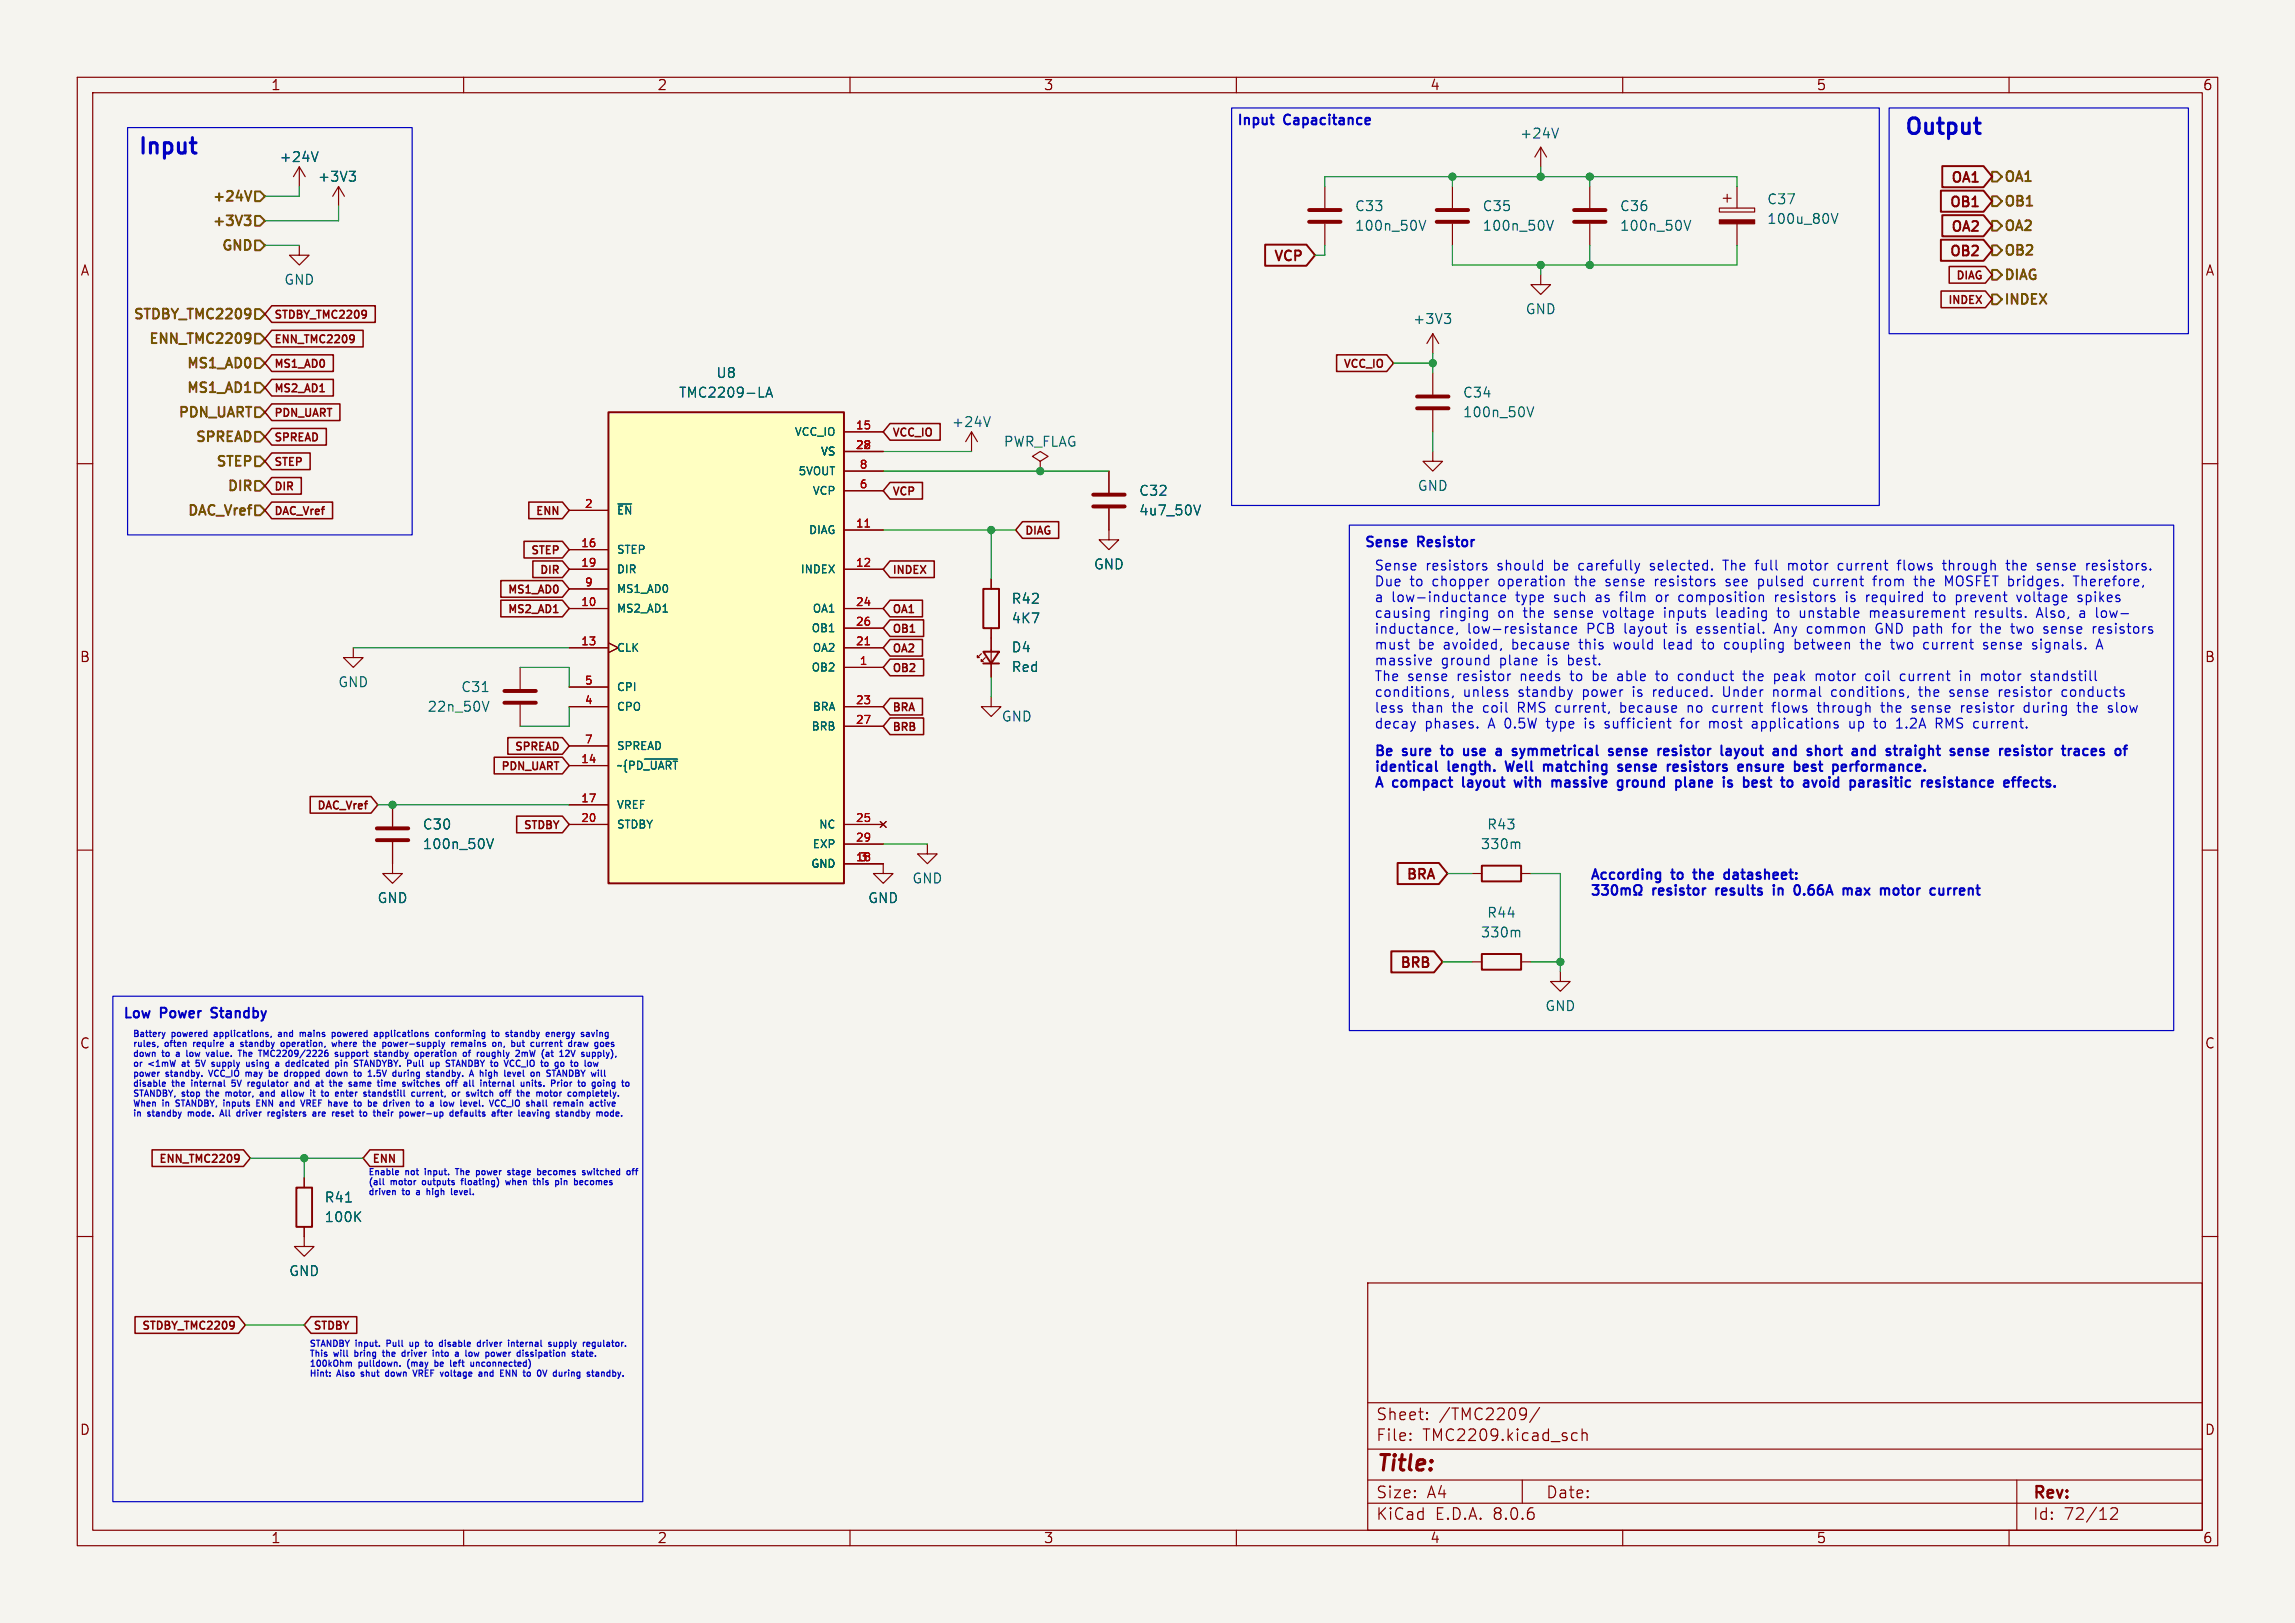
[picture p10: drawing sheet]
<svg xmlns="http://www.w3.org/2000/svg" width="297mm" height="210mm" viewBox="0 0 297 210" stroke-linecap="round" stroke-linejoin="round" font-family="sans-serif">
<defs><g id="words">
<g font-size="2.8" fill="#0000c2">
<text x="246.4" y="17.5">Output</text>
<text x="17.8" y="20.1">Input</text>
</g>
<text font-size="2.8" fill="#840000" x="178" y="190.9">Title:</text>
<g font-size="2.1" fill="#840000">
<text x="178" y="184">Sheet:</text>
<text x="186.2" y="184">/TMC2209/</text>
<text x="178" y="186.7">File:</text>
<text x="184.1" y="186.7">TMC2209.kicad_sch</text>
<text x="178" y="196.9">KiCad</text>
<text x="178" y="194.1">Size:</text>
<text x="184.7" y="194.1">A4</text>
<text x="185.7" y="196.9">E.D.A.</text>
<text x="193.3" y="196.9">8.0.6</text>
<text x="200" y="194.1">Date:</text>
<text x="263" y="194.3">Rev:</text>
<text x="263" y="196.9">Id:</text>
<text x="267.1" y="196.9">72/12</text>
</g>
<g font-size="1.8" fill="#840000">
<text x="35" y="11.9">1</text>
<text x="85" y="11.9">2</text>
<text x="135" y="11.9">3</text>
<text x="185" y="11.9">4</text>
<text x="235" y="11.9">5</text>
<text x="285" y="11.9">6</text>
<text x="252.2" y="24">OA1</text>
<text x="252.1" y="27.1">OB1</text>
<text x="10.3" y="35.9">A</text>
<text x="164.6" y="34.1">VCP</text>
<text x="252.1" y="33.5">OB2</text>
<text x="252.2" y="30.3">OA2</text>
<text x="285.3" y="35.9">A</text>
<text x="10.3" y="85.9">B</text>
<text x="285.3" y="85.9">B</text>
<text x="181.8" y="114.1">BRA</text>
<text x="180.9" y="125.6">BRB</text>
<text x="10.3" y="135.9">C</text>
<text x="285.3" y="135.9">C</text>
<text x="10.3" y="185.9">D</text>
<text x="285.3" y="185.9">D</text>
<text x="35" y="199.9">1</text>
<text x="85" y="199.9">2</text>
<text x="135" y="199.9">3</text>
<text x="185" y="199.9">4</text>
<text x="235" y="199.9">5</text>
<text x="285" y="199.9">6</text>
</g>
<g font-size="1.8" fill="#0000c2">
<text x="160" y="16.3">Input</text>
<text x="166.3" y="16.3">Capacitance</text>
<text x="176.5" y="70.9">Sense</text>
<text x="183.6" y="70.9">Resistor</text>
<text x="177.8" y="73.9">Sense</text>
<text x="177.8" y="76">Due</text>
<text x="182.5" y="76">to</text>
<text x="184.5" y="73.9">resistors</text>
<text x="185.5" y="76">chopper</text>
<text x="193.9" y="73.9">should</text>
<text x="194.3" y="76">operation</text>
<text x="201.4" y="73.9">be</text>
<text x="204.4" y="76">the</text>
<text x="204.8" y="73.9">carefully</text>
<text x="208.5" y="76">sense</text>
<text x="214.3" y="73.9">selected.</text>
<text x="215.1" y="76">resistors</text>
<text x="224" y="73.9">The</text>
<text x="224.5" y="76">see</text>
<text x="228.3" y="73.9">full</text>
<text x="228.8" y="76">pulsed</text>
<text x="232.7" y="73.9">motor</text>
<text x="236.2" y="76">current</text>
<text x="239.4" y="73.9">current</text>
<text x="244.2" y="76">from</text>
<text x="247.3" y="73.9">flows</text>
<text x="249.7" y="76">the</text>
<text x="253.4" y="73.9">through</text>
<text x="253.8" y="76">MOSFET bridges.</text>
<text x="261.8" y="73.9">the</text>
<text x="266" y="73.9">sense</text>
<text x="270.9" y="76">Therefore,</text>
<text x="272.5" y="73.9">resistors.</text>
<text x="177.8" y="78">a</text>
<text x="177.8" y="80.1">causing</text>
<text x="177.8" y="82.1">inductance,</text>
<text x="180.1" y="78">low-inductance</text>
<text x="186.3" y="80.1">ringing</text>
<text x="189.9" y="82.1">low-resistance</text>
<text x="194.1" y="80.1">on</text>
<text x="196.3" y="78">type</text>
<text x="197.5" y="80.1">the</text>
<text x="201.5" y="78">such</text>
<text x="201.7" y="80.1">sense</text>
<text x="205.5" y="82.1">PCB</text>
<text x="207" y="78">as</text>
<text x="208.2" y="80.1">voltage</text>
<text x="210.4" y="78">film</text>
<text x="210.5" y="82.1">layout</text>
<text x="215.2" y="78">or</text>
<text x="216.3" y="80.1">inputs</text>
<text x="217.5" y="82.1">is</text>
<text x="218.3" y="78">composition</text>
<text x="220.3" y="82.1">essential.</text>
<text x="223.2" y="80.1">leading</text>
<text x="230.6" y="82.1">Any</text>
<text x="231" y="78">resistors</text>
<text x="231.4" y="80.1">to</text>
<text x="234.4" y="80.1">unstable</text>
<text x="235" y="82.1">common</text>
<text x="240.4" y="78">is</text>
<text x="243.2" y="78">required</text>
<text x="243.7" y="80.1">measurement</text>
<text x="244.1" y="82.1">GND path</text>
<text x="252.2" y="78">to</text>
<text x="254.5" y="82.1">for</text>
<text x="255.2" y="78">prevent</text>
<text x="257.5" y="80.1">results.</text>
<text x="258.3" y="82.1">the</text>
<text x="262.4" y="82.1">two</text>
<text x="263.4" y="78">voltage</text>
<text x="265.8" y="80.1">Also,</text>
<text x="266.8" y="82.1">sense</text>
<text x="271.4" y="78">spikes</text>
<text x="271.5" y="80.1">a</text>
<text x="273.4" y="82.1">resistors</text>
<text x="273.8" y="80.1">low-</text>
<text x="177.8" y="84.1">must</text>
<text x="177.8" y="86.2">massive</text>
<text x="177.8" y="88.2">The</text>
<text x="182.2" y="88.2">sense</text>
<text x="183.6" y="84.1">be</text>
<text x="186.5" y="86.2">ground</text>
<text x="187" y="84.1">avoided,</text>
<text x="188.7" y="88.2">resistor</text>
<text x="194.2" y="86.2">plane</text>
<text x="196" y="84.1">because</text>
<text x="197.1" y="88.2">needs</text>
<text x="200.6" y="86.2">is</text>
<text x="203.4" y="86.2">best.</text>
<text x="203.8" y="88.2">to</text>
<text x="204.9" y="84.1">this</text>
<text x="206.8" y="88.2">be</text>
<text x="209.6" y="84.1">would</text>
<text x="210.2" y="88.2">able</text>
<text x="215.4" y="88.2">to</text>
<text x="216.2" y="84.1">lead</text>
<text x="218.5" y="88.2">conduct</text>
<text x="221.4" y="84.1">to</text>
<text x="224.5" y="84.1">coupling</text>
<text x="227.2" y="88.2">the</text>
<text x="231.3" y="88.2">peak</text>
<text x="233.8" y="84.1">between</text>
<text x="236.9" y="88.2">motor</text>
<text x="242.5" y="84.1">the</text>
<text x="243.6" y="88.2">coil</text>
<text x="246.7" y="84.1">two</text>
<text x="248.2" y="88.2">current</text>
<text x="251.1" y="84.1">current</text>
<text x="256.2" y="88.2">in</text>
<text x="259" y="84.1">sense</text>
<text x="259.1" y="88.2">motor</text>
<text x="265.6" y="84.1">signals.</text>
<text x="265.8" y="88.2">standstill</text>
<text x="177.8" y="90.3">conditions,</text>
<text x="177.8" y="92.3">less</text>
<text x="177.8" y="94.4">decay</text>
<text x="182.8" y="92.3">than</text>
<text x="184.4" y="94.4">phases.</text>
<text x="188.1" y="92.3">the</text>
<text x="189.4" y="90.3">unless</text>
<text x="192.3" y="92.3">coil</text>
<text x="192.8" y="94.4">A 0.5W</text>
<text x="196.7" y="90.3">standby</text>
<text x="196.9" y="92.3">RMS current,</text>
<text x="200.7" y="94.4">type</text>
<text x="205.1" y="90.3">power</text>
<text x="205.8" y="94.4">is</text>
<text x="208.6" y="94.4">sufficient</text>
<text x="210.6" y="92.3">because</text>
<text x="211.8" y="90.3">is</text>
<text x="214.6" y="90.3">reduced.</text>
<text x="218.7" y="94.4">for</text>
<text x="219.5" y="92.3">no</text>
<text x="222.5" y="94.4">most</text>
<text x="223" y="92.3">current</text>
<text x="223.9" y="90.3">Under</text>
<text x="228.3" y="94.4">applications</text>
<text x="230.6" y="90.3">normal</text>
<text x="230.9" y="92.3">flows</text>
<text x="237" y="92.3">through</text>
<text x="238.3" y="90.3">conditions,</text>
<text x="241" y="94.4">up</text>
<text x="244.5" y="94.4">to</text>
<text x="245.4" y="92.3">the</text>
<text x="247.5" y="94.4">1.2A</text>
<text x="249.5" y="92.3">sense</text>
<text x="249.9" y="90.3">the</text>
<text x="252.8" y="94.4">RMS current.</text>
<text x="254" y="90.3">sense</text>
<text x="256.1" y="92.3">resistor</text>
<text x="260.6" y="90.3">resistor</text>
<text x="264.5" y="92.3">during</text>
<text x="269" y="90.3">conducts</text>
<text x="271.6" y="92.3">the</text>
<text x="275.8" y="92.3">slow</text>
<text x="177.8" y="97.9">Be</text>
<text x="177.8" y="99.9">identical</text>
<text x="177.8" y="102">A</text>
<text x="180.4" y="102">compact</text>
<text x="181.6" y="97.9">sure</text>
<text x="187.2" y="97.9">to</text>
<text x="187.5" y="99.9">length.</text>
<text x="189.9" y="102">layout</text>
<text x="190.5" y="97.9">use</text>
<text x="195.3" y="97.9">a</text>
<text x="195.5" y="99.9">Well</text>
<text x="197.2" y="102">with</text>
<text x="197.9" y="97.9">symmetrical</text>
<text x="200.9" y="99.9">matching</text>
<text x="202.4" y="102">massive</text>
<text x="210.8" y="97.9">sense</text>
<text x="211" y="99.9">sense</text>
<text x="211.5" y="102">ground</text>
<text x="217.7" y="97.9">resistor</text>
<text x="217.9" y="99.9">resistors</text>
<text x="219.5" y="102">plane</text>
<text x="226.2" y="102">is</text>
<text x="226.4" y="97.9">layout</text>
<text x="227.6" y="99.9">ensure</text>
<text x="229.3" y="102">best</text>
<text x="233.7" y="97.9">and</text>
<text x="234.7" y="102">to</text>
<text x="235.4" y="99.9">best</text>
<text x="238.1" y="102">avoid</text>
<text x="238.6" y="97.9">short</text>
<text x="240.8" y="99.9">performance.</text>
<text x="244.6" y="102">parasitic</text>
<text x="244.9" y="97.9">and</text>
<text x="249.8" y="97.9">straight</text>
<text x="254.4" y="102">resistance</text>
<text x="258.6" y="97.9">sense</text>
<text x="265.5" y="97.9">resistor</text>
<text x="265.6" y="102">effects.</text>
<text x="274.1" y="97.9">traces</text>
<text x="205.7" y="113.9">According</text>
<text x="216.5" y="113.9">to</text>
<text x="219.8" y="113.9">the</text>
<text x="224.3" y="113.9">datasheet:</text>
<text x="214" y="116">resistor</text>
<text x="222.7" y="116">results</text>
<text x="230.6" y="116">in</text>
<text x="233.8" y="116">0.66A</text>
<text x="240.6" y="116">max</text>
<text x="246" y="116">motor</text>
<text x="253" y="116">current</text>
<text x="15.9" y="131.8">Low</text>
<text x="20.9" y="131.8">Power</text>
<text x="28" y="131.8">Standby</text>
</g>
<g font-size="1.8" fill="#006464">
<text x="36.1" y="21.2">+24V</text>
<text x="41" y="23.7">+3V3</text>
<text x="196.6" y="18.1">+24V</text>
<text x="175.3" y="27.5">C33</text>
<text x="191.8" y="27.5">C35</text>
<text x="209.6" y="27.5">C36</text>
<text x="228.6" y="29.2">100u_80V</text>
<text x="228.6" y="26.6">C37</text>
<text x="175.3" y="30.1">100n_50V</text>
<text x="191.8" y="30.1">100n_50V</text>
<text x="209.6" y="30.1">100n_50V</text>
<text x="36.7" y="37.1">GND</text>
<text x="197.4" y="40.9">GND</text>
<text x="182.8" y="42.1">+3V3</text>
<text x="87.8" y="51.7">TMC2209-LA</text>
<text x="92.6" y="49.1">U8</text>
<text x="189.2" y="51.7">C34</text>
<text x="123.1" y="55.5">+24V</text>
<text x="129.8" y="58">PWR_FLAG</text>
<text x="189.2" y="54.2">100n_50V</text>
<text x="147.3" y="64.4">C32</text>
<text x="183.4" y="63.7">GND</text>
<text x="147.3" y="66.9">4u7_50V</text>
<text x="141.5" y="73.9">GND</text>
<text x="130.8" y="78.3">R42</text>
<text x="130.8" y="80.9">4K7</text>
<text x="43.7" y="89.1">GND</text>
<text x="59.6" y="89.8">C31</text>
<text x="130.8" y="84.6">D4</text>
<text x="130.8" y="87.2">Red</text>
<text x="55.2" y="92.3">22n_50V</text>
<text x="129.5" y="93.6">GND</text>
<text x="54.6" y="107.5">C30</text>
<text x="192.4" y="107.5">R43</text>
<text x="54.6" y="110.1">100n_50V</text>
<text x="191.5" y="110.1">330m</text>
<text x="48.8" y="117.1">GND</text>
<text x="112.3" y="117.1">GND</text>
<text x="118" y="114.5">GND</text>
<text x="192.4" y="119">R44</text>
<text x="191.5" y="121.5">330m</text>
<text x="199.9" y="131">GND</text>
<text x="41.9" y="155.8">R41</text>
<text x="41.9" y="158.3">100K</text>
<text x="37.3" y="165.3">GND</text>
</g>
<g font-size="1.8" fill="#725600">
<text x="259.3" y="23.9">OA1</text>
<text x="27.2" y="26.4">+24V</text>
<text x="27.2" y="29.6">+3V3</text>
<text x="259.3" y="27.1">OB1</text>
<text x="28.5" y="32.8">GND</text>
<text x="259.3" y="33.4">OB2</text>
<text x="259.3" y="30.2">OA2</text>
<text x="17" y="41.7">STDBY_TMC2209</text>
<text x="259.3" y="39.8">INDEX</text>
<text x="259.3" y="36.6">DIAG</text>
<text x="19" y="44.8">ENN_TMC2209</text>
<text x="23.9" y="48">MS1_AD0</text>
<text x="23.9" y="51.2">MS1_AD1</text>
<text x="22.8" y="54.4">PDN_UART</text>
<text x="25.1" y="57.5">SPREAD</text>
<text x="27.7" y="60.7">STEP</text>
<text x="29.2" y="63.9">DIR</text>
<text x="24" y="67.1">DAC_Vref</text>
</g>
<g font-size="1.4" fill="#840000">
<text x="35.4" y="41.5">STDBY_TMC2209</text>
<text x="251.9" y="39.6">INDEX</text>
<text x="253" y="36.4">DIAG</text>
<text x="35.4" y="44.7">ENN_TMC2209</text>
<text x="35.4" y="47.9">MS1_AD0</text>
<text x="173.7" y="47.9">VCC_IO</text>
<text x="35.4" y="51">MS2_AD1</text>
<text x="35.4" y="54.2">PDN_UART</text>
<text x="35.4" y="57.4">SPREAD</text>
<text x="115.4" y="56.8">VCC_IO</text>
<text x="35.4" y="63.7">DIR</text>
<text x="35.4" y="60.6">STEP</text>
<text x="115.4" y="64.4">VCP</text>
<text x="35.4" y="66.9">DAC_Vref</text>
<text x="68.5" y="72">STEP</text>
<text x="69.1" y="66.9">ENN</text>
<text x="132.6" y="69.5">DIAG</text>
<text x="65.5" y="77.1">MS1_AD0</text>
<text x="69.7" y="74.5">DIR</text>
<text x="115.4" y="74.5">INDEX</text>
<text x="65.5" y="79.6">MS2_AD1</text>
<text x="115.4" y="82.2">OB1</text>
<text x="115.4" y="79.6">OA1</text>
<text x="115.4" y="87.2">OB2</text>
<text x="115.4" y="84.7">OA2</text>
<text x="115.4" y="94.9">BRB</text>
<text x="115.4" y="92.3">BRA</text>
<text x="64.7" y="99.9">PDN_UART</text>
<text x="66.4" y="97.4">SPREAD</text>
<text x="40.8" y="105">DAC_Vref</text>
<text x="67.6" y="107.6">STDBY</text>
<text x="20.4" y="150.7">ENN_TMC2209</text>
<text x="48.1" y="150.7">ENN</text>
<text x="18.2" y="172.3">STDBY_TMC2209</text>
<text x="40.5" y="172.3">STDBY</text>
</g>
<g font-size="1.4" fill="#006464">
<text x="102.7" y="56.6">VCC_IO</text>
<text x="106.1" y="59.2">VS</text>
<text x="103.2" y="61.7">5VOUT</text>
<text x="105" y="64.2">VCP</text>
<text x="79.8" y="71.9">STEP</text>
<text x="79.8" y="66.8">~{EN}</text>
<text x="104.6" y="69.3">DIAG</text>
<text x="79.8" y="74.4">DIR</text>
<text x="79.8" y="76.9">MS1_AD0</text>
<text x="103.5" y="74.4">INDEX</text>
<text x="79.8" y="79.5">MS2_AD1</text>
<text x="104.9" y="82">OB1</text>
<text x="105" y="79.5">OA1</text>
<text x="79.8" y="84.6">CLK</text>
<text x="79.8" y="89.6">CPI</text>
<text x="104.9" y="87.1">OB2</text>
<text x="105" y="84.6">OA2</text>
<text x="79.8" y="92.2">CPO</text>
<text x="104.9" y="94.7">BRB</text>
<text x="105" y="92.2">BRA</text>
<text x="79.8" y="99.8">~{PD~{_UART}</text>
<text x="79.8" y="97.3">SPREAD</text>
<text x="79.8" y="104.9">VREF</text>
<text x="79.8" y="107.4">STDBY</text>
<text x="105.9" y="107.4">NC</text>
<text x="104.9" y="112.5">GND</text>
<text x="105" y="110">EXP</text>
</g>
<g font-size="1.4" fill="#a90000">
<text x="110.7" y="55.6">15</text>
<text x="110.7" y="58.2">22</text>
<text x="75.6" y="65.8">2</text>
<text x="111.1" y="63.2">6</text>
<text x="111.1" y="60.7">8</text>
<text x="75.1" y="70.9">16</text>
<text x="110.7" y="68.3">11</text>
<text x="75.1" y="73.4">19</text>
<text x="75.6" y="75.9">9</text>
<text x="110.7" y="73.4">12</text>
<text x="75.1" y="78.5">10</text>
<text x="75.1" y="83.6">13</text>
<text x="110.7" y="83.6">21</text>
<text x="110.7" y="78.5">24</text>
<text x="110.7" y="81">26</text>
<text x="75.6" y="88.6">5</text>
<text x="111.1" y="86.1">1</text>
<text x="75.6" y="91.2">4</text>
<text x="110.7" y="91.2">23</text>
<text x="110.7" y="93.7">27</text>
<text x="75.1" y="98.8">14</text>
<text x="75.6" y="96.3">7</text>
<text x="75.1" y="103.9">17</text>
<text x="75.1" y="106.4">20</text>
<text x="110.7" y="106.4">25</text>
<text x="110.7" y="111.5">18</text>
<text x="110.7" y="109">29</text>
<text x="111.1" y="111.5">3</text>
</g>
<g font-size="1.1" fill="#0000c2">
<text x="17.1" y="134.2">Battery</text>
<text x="17.1" y="135.5">rules,</text>
<text x="17.1" y="136.8">down</text>
<text x="21.1" y="136.8">to</text>
<text x="21.4" y="135.5">often</text>
<text x="22.3" y="134.2">powered</text>
<text x="23.1" y="136.8">a</text>
<text x="24.8" y="136.8">low</text>
<text x="25.4" y="135.5">require</text>
<text x="27.7" y="136.8">value.</text>
<text x="28.1" y="134.2">applications,</text>
<text x="30.5" y="135.5">a</text>
<text x="32.1" y="135.5">standby</text>
<text x="32.1" y="136.8">The</text>
<text x="35" y="136.8">TMC2209/2226</text>
<text x="36.7" y="134.2">and</text>
<text x="37.6" y="135.5">operation,</text>
<text x="39.7" y="134.2">mains</text>
<text x="44.2" y="134.2">powered</text>
<text x="44.5" y="135.5">where</text>
<text x="45.2" y="136.8">support</text>
<text x="48.9" y="135.5">the</text>
<text x="50" y="134.2">applications</text>
<text x="50.6" y="136.8">standby</text>
<text x="51.6" y="135.5">power-supply</text>
<text x="56.1" y="136.8">operation</text>
<text x="58.2" y="134.2">conforming</text>
<text x="60.8" y="135.5">remains</text>
<text x="62.7" y="136.8">of</text>
<text x="64.8" y="136.8">roughly</text>
<text x="65.8" y="134.2">to</text>
<text x="66.5" y="135.5">on,</text>
<text x="67.9" y="134.2">standby</text>
<text x="69.2" y="135.5">but</text>
<text x="70.1" y="136.8">2mW</text>
<text x="72" y="135.5">current</text>
<text x="73.4" y="134.2">energy</text>
<text x="73.7" y="136.8">(at</text>
<text x="76.4" y="136.8">12V</text>
<text x="77.2" y="135.5">draw</text>
<text x="78.2" y="134.2">saving</text>
<text x="79.5" y="136.8">supply),</text>
<text x="17.1" y="138.1">or</text>
<text x="17.1" y="139.4">power</text>
<text x="17.1" y="140.7">disable</text>
<text x="17.1" y="142">STANDBY,</text>
<text x="17.1" y="143.2">When</text>
<text x="19.3" y="138.1">&lt;1mW</text>
<text x="21.1" y="143.2">in</text>
<text x="21.5" y="139.4">standby.</text>
<text x="22.4" y="140.7">the</text>
<text x="23.1" y="143.2">STANDBY,</text>
<text x="23.6" y="142">stop</text>
<text x="23.9" y="138.1">at</text>
<text x="25.1" y="140.7">internal</text>
<text x="26" y="138.1">5V</text>
<text x="27.1" y="142">the</text>
<text x="27.4" y="139.4">VCC_IO</text>
<text x="28.4" y="138.1">supply</text>
<text x="29.6" y="143.2">inputs</text>
<text x="29.8" y="142">motor,</text>
<text x="30.6" y="140.7">5V</text>
<text x="32.4" y="139.4">may</text>
<text x="33" y="140.7">regulator</text>
<text x="33.1" y="138.1">using</text>
<text x="34.1" y="143.2">ENN</text>
<text x="34.6" y="142">and</text>
<text x="35.7" y="139.4">be</text>
<text x="37.2" y="138.1">a</text>
<text x="37.5" y="143.2">and</text>
<text x="37.7" y="142">allow</text>
<text x="38.1" y="139.4">dropped</text>
<text x="38.8" y="138.1">dedicated</text>
<text x="39.4" y="140.7">and</text>
<text x="40.5" y="143.2">VREF</text>
<text x="41.7" y="142">it</text>
<text x="42.4" y="140.7">at</text>
<text x="43.5" y="142">to</text>
<text x="43.8" y="139.4">down</text>
<text x="44.3" y="143.2">have</text>
<text x="44.5" y="140.7">the</text>
<text x="45.5" y="138.1">pin</text>
<text x="45.5" y="142">enter</text>
<text x="47.3" y="140.7">same</text>
<text x="47.7" y="139.4">to</text>
<text x="48" y="143.2">to</text>
<text x="48.3" y="138.1">STANDYBY.</text>
<text x="49.5" y="142">standstill</text>
<text x="49.8" y="139.4">1.5V</text>
<text x="50.1" y="143.2">be</text>
<text x="51.3" y="140.7">time</text>
<text x="52.4" y="143.2">driven</text>
<text x="53.3" y="139.4">during</text>
<text x="54.8" y="140.7">switches</text>
<text x="55.4" y="138.1">Pull</text>
<text x="56" y="142">current,</text>
<text x="56.9" y="143.2">to</text>
<text x="57.9" y="139.4">standby.</text>
<text x="58.7" y="138.1">up</text>
<text x="59" y="143.2">a</text>
<text x="60.6" y="143.2">low</text>
<text x="60.8" y="140.7">off</text>
<text x="61.1" y="138.1">STANDBY</text>
<text x="61.6" y="142">or</text>
<text x="63.3" y="140.7">all</text>
<text x="63.5" y="143.2">level.</text>
<text x="63.7" y="142">switch</text>
<text x="63.8" y="139.4">A</text>
<text x="65.4" y="139.4">high</text>
<text x="65.8" y="140.7">internal</text>
<text x="67.1" y="138.1">to</text>
<text x="67.6" y="143.2">VCC_IO</text>
<text x="68.3" y="142">off</text>
<text x="68.9" y="139.4">level</text>
<text x="69.2" y="138.1">VCC_IO</text>
<text x="70.9" y="142">the</text>
<text x="71.3" y="140.7">units.</text>
<text x="72.6" y="139.4">on</text>
<text x="72.6" y="143.2">shall</text>
<text x="73.6" y="142">motor</text>
<text x="74.2" y="138.1">to</text>
<text x="75" y="139.4">STANDBY</text>
<text x="75.5" y="140.7">Prior</text>
<text x="76.3" y="138.1">go</text>
<text x="76.5" y="143.2">remain</text>
<text x="78" y="142">completely.</text>
<text x="79.3" y="140.7">to</text>
<text x="81.4" y="140.7">going</text>
<text x="17.1" y="144.5">in</text>
<text x="19.2" y="144.5">standby</text>
<text x="24.7" y="144.5">mode.</text>
<text x="29.2" y="144.5">All</text>
<text x="31.6" y="144.5">driver</text>
<text x="35.9" y="144.5">registers</text>
<text x="42" y="144.5">are</text>
<text x="44.8" y="144.5">reset</text>
<text x="48.7" y="144.5">to</text>
<text x="50.8" y="144.5">their</text>
<text x="54.4" y="144.5">power-up</text>
<text x="61.3" y="144.5">defaults</text>
<text x="67" y="144.5">after</text>
<text x="70.7" y="144.5">leaving</text>
<text x="75.9" y="144.5">standby</text>
<text x="47.6" y="152.1">Enable</text>
<text x="47.6" y="153.4">(all</text>
<text x="47.6" y="154.7">driven</text>
<text x="50.6" y="153.4">motor</text>
<text x="52.2" y="154.7">to</text>
<text x="52.5" y="152.1">not</text>
<text x="54.2" y="154.7">a</text>
<text x="55" y="153.4">outputs</text>
<text x="55.3" y="152.1">input.</text>
<text x="55.9" y="154.7">high</text>
<text x="59.3" y="154.7">level.</text>
<text x="59.6" y="152.1">The</text>
<text x="60.4" y="153.4">floating)</text>
<text x="62.6" y="152.1">power</text>
<text x="66.4" y="153.4">when</text>
<text x="66.9" y="152.1">stage</text>
<text x="70.3" y="153.4">this</text>
<text x="71.1" y="152.1">becomes</text>
<text x="73.4" y="153.4">pin</text>
<text x="76.1" y="153.4">becomes</text>
<text x="77.2" y="152.1">switched</text>
<text x="40" y="174.3">STANDBY</text>
<text x="40" y="175.6">This</text>
<text x="40" y="176.9">100kOhm</text>
<text x="40" y="178.2">Hint:</text>
<text x="43.3" y="175.6">will</text>
<text x="43.7" y="178.2">Also</text>
<text x="46.1" y="174.3">input.</text>
<text x="46.2" y="175.6">bring</text>
<text x="46.5" y="176.9">pulldown.</text>
<text x="47.1" y="178.2">shut</text>
<text x="50.2" y="175.6">the</text>
<text x="50.4" y="174.3">Pull</text>
<text x="50.5" y="178.2">down</text>
<text x="53" y="175.6">driver</text>
<text x="53.1" y="176.9">(may</text>
<text x="53.7" y="174.3">up</text>
<text x="54.5" y="178.2">VREF</text>
<text x="56" y="174.3">to</text>
<text x="56.9" y="176.9">be</text>
<text x="57.3" y="175.6">into</text>
<text x="58.1" y="174.3">disable</text>
<text x="58.3" y="178.2">voltage</text>
<text x="59.2" y="176.9">left</text>
<text x="60.5" y="175.6">a</text>
<text x="62.1" y="175.6">low</text>
<text x="62.1" y="176.9">unconnected)</text>
<text x="63.3" y="174.3">driver</text>
<text x="63.5" y="178.2">and</text>
<text x="65" y="175.6">power</text>
<text x="66.6" y="178.2">ENN</text>
<text x="67.6" y="174.3">internal</text>
<text x="69.3" y="175.6">dissipation</text>
<text x="69.9" y="178.2">to</text>
<text x="72" y="178.2">0V</text>
<text x="73.1" y="174.3">supply</text>
<text x="74.3" y="178.2">during</text>
<text x="76.8" y="175.6">state.</text>
<text x="77.9" y="174.3">regulator.</text>
<text x="79" y="178.2">standby.</text>
</g>
</g></defs>
<path d="M0 0h297v210h-297z" fill="#f5f4ef" stroke="#f5f4ef" stroke-width=".13"/>
<g fill="none" stroke="#840000" stroke-width=".15">
<path d="M10 10h277v190h-277zM12 12h273v186h-273zM60 10v2M110 10v2M160 10v2M199.4 19.1l-.8 1.2M199.4 19.1v2.5M199.4 19.1l.8 1.2M210 10v2M260 10v2M38.7 31.8v1.2h1.3l-1.3 1.3-1.2-1.3h1.2M38.7 21.6l-.7 1.3"/>
<path d="M38.7 21.6v2.5M38.7 21.6l.8 1.3M43.8 24.1l-.7 1.3M43.8 24.1v2.6M43.8 24.1l.8 1.3M171.4 24.1v2.8M171.4 29v2.8M188 24.1v2.8M188 29v2.8M199.4 35.6v1.2h1.3l-1.3 1.3-1.3-1.3h1.3M205.7 24.1v2.8M205.7 29v2.8"/>
<path d="M222.5 26.9h4.6v.5h-4.6zM223 25.7h1M223.5 25.1v1.1M224.8 24.1v2.8M224.8 29v2.8M10 60h2M125.7 55.9l-.7 1.3M125.7 55.9v2.5M125.7 55.9l.8 1.3M134.6 59.7l1-.6-1-.7-1 .7 1 .6v1.3M185.4 58.4v1.3h1.3l-1.3 1.3-1.3-1.3h1.3M185.4 43.2v2.5"/>
<path d="M185.4 48.3v2.8M185.4 53.1v2.8M185.4 43.2l-.7 1.3M185.4 43.2l.8 1.3M285 60h2M134.6 61h.1M143.5 65.8v4.1h1.3l-1.3 1.2-1.3-1.2h1.3M143.5 61v2.8M45.7 83.8v1.3h1.3l-1.3 1.3-1.3-1.3h1.3M67.3 86.4v2.8M67.3 91.2v2.8M127 84.6l-.5 .5v-.3v.3h.2"/>
<path d="M127.5 85.1l-.5 .5v-.3v.3h.3M128.3 82.6v5M10 110h2M50.8 109v4h1.3l-1.3 1.3-1.3-1.3h1.3M50.8 104.1v2.8M114.3 111.8v1.2h1.3l-1.3 1.3-1.3-1.3h1.3M120 109.2v1.3h1.3l-1.3 1.3-1.3-1.3h1.3M285 110h2M190.5 124.5h1.3M196.8 124.5h1.3M201.9 125.7v1.3h1.3l-1.3 1.3-1.2-1.3h1.2M10 160h2"/>
<path d="M39.4 158.8v2.5h1.2l-1.2 1.3-1.3-1.3h1.3M39.4 152.4v1.3M285 160h2M177 166h108v32h-108zM60 198v2M110 198v2M160 198v2M177 194.5h108M177 191.5h108M177 187.5h108M177 181.5h108M182.5 186.3h.1l-.1 .1"/>
<path d="M182.5 186.3v.1M182.5 185.5v.1M182.5 185.5h.1l-.1 .1M184.7 183.6v.1M184.7 183.6h-.1l.1 .1M184.7 182.8v.1M184.7 182.8h-.1l.1 .1M197 191.5v3M197.2 182.2l.3 .1a1.26 1.26 0 0 1-.2 1.3M197.5 182.8l-.3 .3M199.2 182.1l-1.2 2M203.7 185.4l.4 .1"/>
<path d="M204.1 186.3l-.4 .1M204.7 185.5a.37 .37 0 0 1 .7 .1v.8M204.7 184.9v1.5M210 198v2M260 198v2M261 191.5v6.5M273.2 195.2l.2-.1h.3a.41 .41 0 0 1 .3 .6l-.9 .9h.9"/>
</g>
<g fill="none" stroke="#840000" stroke-width=".51">
<path d="M169.4 28.7h4.1M169.4 27.2h4.1M185.9 28.7h4.1M185.9 27.2h4.1M203.7 28.7h4.1M203.7 27.2h4.1M183.4 52.8h4.1M183.4 51.3h4.1M141.5 65.5h4M141.5 64h4M65.3 90.9h4M65.3 89.4h4"/>
<path d="M48.8 108.7h4M48.8 107.2h4"/>
</g>
<g fill="none" stroke="#006464" stroke-width=".15">
<path d="M41.2 19.6l-.5 1.3M201.7 16.6l-.4 1.3M45.2 22.2h.8l-.4 .5M45.7 22.7l.3 .2v.3l-.3 .2M183.7 28.5l.4 1.3 .4-1.3M200.2 28.5l.4 1.3 .4-1.3M217.9 28.5l.5 1.3 .4-1.3M237 27.6l.4 1.3 .4-1.3M128.1 53.9l-.4 1.3M186.9 40.6h.8l-.4 .5M187.5 41.1l.2 .2v.3l-.2 .3M197.6 52.6l.4 1.3 .5-1.3"/>
<path d="M155.4 65.3l-.5 1.3M62.4 89.5h.7M63.3 90.7l-.5 1.3M63 108.5l.4 1.3 .5-1.3M196.3 120.4h.2l.2 .2v.6M44.7 155.5h.8M46.1 157.3l.6 .8M46.7 156.8l-.7 .7"/>
</g>
<path d="M222.5 28.4h4.6v.6h-4.6z" fill="#840000" stroke="#840000" stroke-width=".15"/>
<path d="M127.3 84.3h2l-1 1.6zM127.3 85.9h2M191.8 123.4h5v2.1h-5zM38.4 153.7h2v5.1h-2z" fill="none" stroke="#840000" stroke-width=".25"/>
<path d="M78.7 53.3h30.5v61h-30.5z" fill="#ffffc2"/>
<path d="M163.7 31.7h5.4l1.1 1.3-1.1 1.4h-5.4zM251.2 24.7h5.5l1.1 1.3-1.1 1.4h-5.5zM251.2 31h5.5l1.1 1.4-1.1 1.4h-5.5zM251.4 21.5h5.3l1.1 1.4-1.1 1.3h-5.3zM251.4 27.8h5.3l1.1 1.4-1.1 1.4h-5.3zM78.7 53.3h30.5v61h-30.5zM127.3 76.2h2v5.1h-2zM180.9 111.7h5.3l1.1 1.3-1.1 1.4h-5.3zM191.8 112h5v2h-5zM180.1 123.1h5.5l1.1 1.4-1.1 1.3h-5.5z" fill="none" stroke="#840000" stroke-width=".25"/>
<g fill="none" stroke="#840000" stroke-width=".15">
<path d="M109.2 55.9h5.1M109.2 58.4h5.1M73.7 78.7h5M73.7 73.7h5M73.7 71.1h5M73.7 66h5M73.7 76.2h5M109.2 78.7h5.1M109.2 68.6h5.1M109.2 73.7h5.1M109.2 63.5h5.1M109.2 61h5.1"/>
<path d="M128.3 74.9v1.3M143.5 61v2.8M143.5 65.8v2.8M73.7 83.8h5M73.7 99.1h5M73.7 91.4h5M73.7 88.9h5M73.7 96.5h5M78.7 83.2l1.3 .6-1.3 .7M109.2 86.4h5.1M109.2 83.8h5.1M109.2 91.4h5.1"/>
<path d="M109.2 81.3h5.1M109.2 94h5.1M128.3 90.2v1.2h1.2l-1.2 1.3-1.3-1.3h1.3M128.3 81.3v3M128.3 85.9v1.7M50.8 104.1v2.8M50.8 109v2.8M73.7 104.1h5M73.7 106.7h5M109.2 111.8h5.1M109.2 106.7h5.1M109.2 109.2h5.1"/>
<path d="M113.9 106.3l.8 .8M114.7 106.3l-.8 .8M190.5 113h1.3M196.8 113h1.3M39.4 152.4v1.3M39.4 158.8v1.2"/>
</g>
<path d="M112 68.2h.5M112 83.4h.5" fill="none" stroke="#a90000" stroke-width=".15"/>
<g fill="none" stroke="#006464" stroke-width=".15">
<path d="M41.2 19.6l-.5 1.3M45.2 22.2h.8l-.4 .5M45.7 22.7l.3 .2v.3l-.3 .2M99.1 51.4l.4-1.3 .5 1.3M99.2 51h.6M80 65.2h1.7M155.4 65.3l-.5 1.3M83.4 98.2h4.3M63 108.5l.4 1.3 .5-1.3M196.3 109h.2l.2 .1v.7M44.7 155.5h.8M46.1 157.3l.6 .8"/>
<path d="M46.7 156.8l-.7 .7"/>
</g>
<g fill="none" stroke="#725600" stroke-width=".25">
<path d="M31.6 27.9h.8l-.4 .5a.35 .35 0 0 1 .4 .2v.3l-.1 .2h-.5M31.7 24.7l.4 1.3 .4-1.3M33 31.1h.7l.6 .7-.6 .6h-.7zM33 24.8h.7l.6 .6-.6 .6h-.7zM33 27.9h.7l.6 .7-.6 .6h-.7zM257.8 22.2h.6l.7 .7-.7 .6h-.6zM257.8 38.1h.6l.7 .6-.7 .7h-.6zM257.8 25.4h.6l.7 .6-.7 .7h-.6zM257.8 34.9h.6l.7 .7-.7 .6h-.6zM257.8 31.8h.6l.7 .6-.7 .6h-.6zM257.8 28.6h.6l.7 .6-.7 .6h-.6zM31.7 50.7h.7"/>
<path d="M31.9 43.1h.3l.2 .1a.84 .84 0 0 1-.3 1.2M32.3 40l.1 .1a1.07 1.07 0 0 1-.2 1M32.4 40.5l-.1 .2M32.4 43.7l-.2 .2h-.3M33 46.4h.7l.6 .6-.6 .6h-.7zM33 52.7h.7l.6 .6-.6 .7h-.7zM33 55.9h.7l.6 .6-.6 .7h-.7zM33 59.1h.7l.6 .6-.6 .6h-.7zM33 49.5h.7l.6 .7-.6 .6h-.7zM33 40h.7l.6 .6-.6 .7h-.7zM33 43.2h.7l.6 .6-.6 .7h-.7zM33 65.4h.7l.6 .6-.6 .7h-.7z"/>
<path d="M33 62.2h.7l.6 .7-.6 .6h-.7z"/>
</g>
<g fill="none" stroke="#840000" stroke-width=".2">
<path d="M35.2 39.6h13.4v2.1h-13.4l-.9-1.1zM251.2 37.7h5.7l.9 1-.9 1.1h-5.7zM252.3 34.5h4.6l.9 1.1-.9 1h-4.6zM35.2 52.3h8.8v2.1h-8.8l-.9-1.1zM35.2 42.7h11.8v2.2h-11.8l-.9-1.1zM35.2 49.1h7.9v2.1h-7.9l-.9-1zM35.2 45.9h7.9v2.2h-7.9l-.9-1.1zM35.2 55.4h7v2.2h-7l-.9-1.1zM35.2 58.6h4.9v2.2h-4.9l-.9-1.1zM45.6 43.3l.2 .1a.81 .81 0 0 1-.2 .9M45.8 43.8l-.2 .2M115.2 54.8h6.5v2.2h-6.5l-.9-1.1z"/>
<path d="M173 45.9h6.5l.8 1.1-.8 1.1h-6.5zM35.2 61.8h3.8v2.1h-3.8l-.9-1zM35.2 65h7.8v2.1h-7.8l-.9-1.1zM64.8 75.1h8l.9 1.1-.9 1.1h-8zM64.8 77.7h8l.9 1-.9 1.1h-8zM67.8 70h5l.9 1.1-.9 1.1h-5zM68.4 65h4.4l.9 1-.9 1.1h-4.4zM69 72.6h3.8l.9 1.1-.9 1h-3.8zM71.6 79.3h.6M115.2 72.6h5.7v2.1h-5.7l-.9-1zM115.2 77.7h4.2v2.1h-4.2l-.9-1.1zM115.2 62.4h4.2v2.2h-4.2l-.9-1.1z"/>
<path d="M132.3 67.5h4.7v2.2h-4.7l-.9-1.1zM64 98h8.8l.9 1.1-.9 1h-8.8zM65.7 95.4h7.1l.9 1.1-.9 1.1h-7.1zM115.2 92.9h4.3v2.2h-4.3l-.9-1.1zM115.2 90.4h4.2v2.1h-4.2l-.9-1.1zM115.2 80.2h4.3v2.2h-4.3l-.9-1.1zM115.2 85.3h4.3v2.1h-4.3l-.9-1zM115.2 82.7h4.2v2.2h-4.2l-.9-1.1zM40.1 103.1h7.9l.9 1-.9 1.1h-7.9zM66.9 105.6h5.9l.9 1.1-.9 1.1h-5.9zM19.7 148.8h11.8l.9 1.1-.9 1h-11.8zM30.6 149.4l.3 .1a.66 .66 0 0 1-.2 .9"/>
<path d="M30.9 149.8l-.1 .2h-.2M47.9 148.8h4.3v2.1h-4.3l-.9-1zM17.5 170.4h13.4l.8 1.1-.8 1h-13.4zM30.2 171l.1 .1a.84 .84 0 0 1-.1 .8M30.3 171.4l-.1 .1M40.2 170.4h6v2.1h-6l-.8-1z"/>
</g>
<g fill="none" stroke="#0000c2" stroke-width=".15">
<path d="M16.5 16.5h36.8v52.7h-36.8zM159.4 14h83.8v51.4h-83.8zM244.5 14h38.7v29.2h-38.7zM174.6 67.9h106.7v65.5h-106.7zM184.4 79.8l.2 .1 .3-.1M184.9 79v1.1l-.1 .2M184.9 79.1l-.3-.1-.2 .2M192.1 79l.4 .1M192.4 73l-.3-.1-.2 .2v.2l.5 .1v.3h-.5M192.4 77l.2 .2v.6M192.5 79.8l-.4 .1M192.5 79v1.1l-.1 .2"/>
<path d="M192.7 75h-.3M193.7 77.1l-.3-.1-.3 .2v.4l.2 .2h.4M194.2 77.4l.6-.1v-.2l-.4-.1-.2 .2 .1 .6h.5M202 75h.3l.1 .1v.7M207.5 79l.3 .9M207.8 75.7l.2 .1M208 75l-.2 .1 .2 .3M209.6 77h.5M209.8 76.6v1.2M212.2 72.9l-.3 .9M213.6 73.7l.1 .1M213.8 72.9l-.2 .2 .2 .2"/>
<path d="M214.2 75v.8M214.6 75h-.2l-.2 .2M214.8 77a.34 .34 0 0 0-.4 .2v.4a.34 .34 0 0 0 .4 .2M215.5 78.6v.1M215.5 79v.9M217.4 77.8h.5M217.4 77.1h.5M222.2 78.6v1.1l.2 .2M223 72.5h.7M223.3 72.5v1.3M223.9 75h-.3l-.2 .2 .2 .2h.3v.2M223.9 75.6l-.2 .2-.3-.1"/>
<path d="M227.1 72.9h.5M227.5 72.5h.1M227.7 75h.4l.1 .2v.5l-.2 .1h-.3M229.8 77v.8M230 79h.5M230.2 78.6v1.1v.1l.3 .1M230.2 77l-.3 .1-.1 .1M230.6 77.1v.7M231.1 77.3l-.6 .1M231.5 73a.32 .32 0 0 1 .5 .1M231.5 72.9v.9M232 73.1v.7"/>
<path d="M232.2 72.9l-.2 .2M233.5 79v.9M233.5 79.8l-.1 .1M235.4 75h-.4l-.3 .2v.4l.2 .1h.5M238.5 73l-.4-.1-.2 .3v.3l.1 .2h.5M239 76.6v.1M239 77v.8M239.5 77.8h.5M240 77.1l-.3-.1-.2 .2 .1 .2 .4 .1M242.1 79.2a.32 .32 0 0 1 .5 0M242.1 79v.9M242.4 75h.5"/>
<path d="M242.6 79.2l.2-.2 .3 .1 .1 .8M242.6 79.2v.7M242.7 74.5l-.2 .2v1.1M242.7 77h-.2l-.2 .2 .1 .6h.3M242.9 77.3l-.6 .1M243.3 75v.8M243.6 75h-.2l-.1 .2M245.5 72.9h.5M246 72.5h-.2l-.1 .2v1.1M246.4 72.5v1.1l.2 .2M248.6 75.1a.32 .32 0 0 1 .5 0M248.6 74.5v1.3"/>
<path d="M250.2 77h.5M250.3 76.6v1.1l.1 .1h.3M251.6 77.1a.34 .34 0 0 0-.3-.1 .34 .34 0 0 0-.3 .2v.4a.34 .34 0 0 0 .3 .3 .34 .34 0 0 0 .3-.2M252.3 73a.32 .32 0 0 1 .5 .1M252.3 72.5v1.3M253.3 74.7a.98 .98 0 0 0 .1 1M254.3 77v.8M254.7 77l-.2 .1-.2 .1M255.7 79v.9M256 79l-.2 .1-.1 .2M256.4 79.5l.6-.2-.1-.2-.3-.1-.2 .2 .1 .6h.4M259.6 72.9h.5"/>
<path d="M259.8 73.7l.3 .1M260.5 73a.31 .31 0 0 1 .6 .1v.7M260.5 72.5v1.3M262.1 77.1a.34 .34 0 0 1 .3-.1 .34 .34 0 0 1 .3 .2v.4a.34 .34 0 0 1-.3 .3 .34 .34 0 0 1-.4-.3zM263.5 79.9l.5-1.3 .4 1.3M263.7 79.5h.6M264.7 73.7h.5M264.7 73l.4-.1 .1 .1 .1 .2-.6 .1M264.8 78.6v1.1l.2 .2M269.5 75.1a.31 .31 0 0 1 .5 0v.7M269.5 74.5v1.3M270 77v1.3"/>
<path d="M270 77.1l.4-.1 .2 .2v.4l-.1 .2h-.5M271.2 72.9l.1 .1 .1 .2-.6 .1M271.3 73.7l-.1 .1M271.9 73.7l.3 .1M272.1 72.9l-.2 .2 .2 .2M273 79l.3 .9 .2-.6M181.9 83.1h.5M182.1 83.9l.3 .1M183.2 93.4l-.3 .8M184.8 85.2h.4v.3l-.6 .1M185.2 86h-.4M187.4 81.5l.6-.1-.1-.3h-.3l-.2 .2 .1 .6h.4"/>
<path d="M187.4 89.3h-.3l-.2 .1 .1 .2 .4 .1v.4h-.5M188.1 90.1l-.2 .2M188.6 81.9l-.1 .2M191.2 94.1v.1M192.5 85.2h.2M192.7 84.8v1.2M192.7 86h-.2M194.3 83.9l-.1 .3M195 89.7l.1 .2-.1 .2M195 89.3h.1M195.5 87.2l-.2 .1-.2 .2M201.7 81.1l.1 .8"/>
<path d="M202.9 81.1h-.3l-.3 .2v.4l.2 .2h.4M203.4 81.5l.6-.1v-.3h-.4l-.2 .2 .1 .6h.5M203.5 89.3l-.3 .8M205.2 93.4v.8M206.2 86.8v1.3M206.2 88l.1 .1M206.3 87.2l-.1 .1M207.7 94.1l.4 .1M208.1 93.4h-.3l-.1 .1 .1 .2 .3 .1M208.9 83.1l.2 .9M209.8 90.9v1.3M209.8 92.1l.3 .1"/>
<path d="M209.8 87.2l-.4 .1M209.8 87.6h-.3a.25 .25 0 0 0-.2 .2 .25 .25 0 0 0 .2 .3h.3M210.1 91.3l-.3 .1M214 89.3v.8M214.2 89.3l-.2 .2M214.2 87.2h.5M214.4 86.8v1.1l.1 .1 .2 .1M215.4 82.7v1.1l.2 .2M215.8 93.4h.4M216.1 94.2h.1M217.5 87.2l.3 .1M217.5 93.4h.4"/>
<path d="M217.8 88l-.3 .1M217.9 92.9l-.2 .1-.1 .1v1.1M218.5 91.4a.32 .32 0 0 1 .5 .1M218.5 91.3v.9M219.8 81.1l-.2 .2v.5l.2 .1M220.2 83.1h.5M220.2 81.4l-.6 .1M220.4 82.7v1.1l.1 .1 .2 .1M221.3 93.4h.3l.2 .1M221.8 93.5v.7M221.9 91.3l.4 .1M222 93.4l-.2 .1"/>
<path d="M222.3 92.1l-.4 .1M223.1 88.8v1.1l.1 .2h.4M223.4 83.1l.4 .1M223.8 83.9l-.4 .1M225.6 87.2h.4M225.7 86.8v1.1l.1 .1 .2 .1M226.5 86.8v1.3M226.6 87.2l-.1 .1M226.8 94.1h.6M226.8 93.4h.5l.1 .8M227.4 93.7l-.6 .1M228.2 81.8v.1"/>
<path d="M229.3 91.3h.5M229.5 89.4a.32 .32 0 0 1 .6 0M229.5 89.3v.8M229.7 81.6h.6M229.8 90.9h-.3v.2v1.1M230 80.7l-.4 1.2M230.2 87.3l.1 .2v.3l-.1 .2M230.2 90.9v1.1l.2 .2M230.8 87.3v.7M231.4 87.5l-.6 .1M232.3 83.2l.4-.1 .2 .3v.3l-.1 .2h-.5M232.3 82.7v1.3"/>
<path d="M234.1 81.1h.4M234.5 81.9h-.4M235.2 91.3h.5M235.4 92.1l.3 .1M235.7 87.3h.4v.8M236.1 90.9v1.3M236.4 91.3l-.3 .1M237.6 89.3h-.3l-.3 .2v.4l.2 .2h.4M239.4 93.4l.1 .7a.34 .34 0 0 0 .4 0M239.9 93.4v.8M240.7 83.1h.5M240.9 83.8l.1 .1 .2 .1"/>
<path d="M241.6 82.7v1.3M241.9 87.2l.2 .1M242 83.1l-.4 .2M242.1 88l-.2 .1M243.1 87.3a.34 .34 0 0 0-.6 .2v.3a.34 .34 0 0 0 .6 .2M243.2 80.7a.66 .66 0 0 0-.4 .6 .66 .66 0 0 0 .5 .6l.3-.1M243.3 81.4h.3M243.4 91.3h.5M243.4 80.7h.1M243.5 93.4a.34 .34 0 0 1 .4 .1M243.6 90.9v1.1v.1l.3 .1M243.9 94.1a.34 .34 0 0 1-.4 0"/>
<path d="M244.3 91.4a.32 .32 0 0 1 .5 .1M244.3 90.9v1.3M245.5 83.1l.2 .9 .2-.6 .3 .6M246.7 94.1v.1M247.1 87.2v.8a.35 .35 0 0 0 .5-.1M247.6 87.2v.9M248.3 89.3h.5M248.5 88.8v1.1v.2h.3M249 91.4l-.3-.1-.2 .2v.6h.5M249.1 91.6l-.6 .1M249.2 88.8v1.3M249.4 89.3l-.2 .1"/>
<path d="M250.1 83.1l.1 .8h.4M252.6 81.1h.5M252.7 92.9l-.4 .9-.4-.9v1.3M253.6 89.3l-.2 .1v.5l.2 .2M253.9 81.1a.34 .34 0 0 0-.4 .2v.4a.34 .34 0 0 0 .4 .2M254 89.6l-.6 .1M254.3 87.2v.9M254.3 87.3a.32 .32 0 0 1 .6 .1v.7M254.8 91.3l.3 .1 .1 .2-.6 .1M255.1 92.1l-.3 .1M257.1 83.6l.1 .1-.1 .3M257.1 83.1l.1 .1"/>
<path d="M257.2 81.2a.32 .32 0 0 1 .5 .1M257.2 80.7v1.2M257.7 83.6l.6-.2v-.2l-.4-.1-.2 .2 .1 .6h.5M258.6 87.3a.35 .35 0 0 0-.5 .2v.3a.35 .35 0 0 0 .5 .2M259.5 89.7l.6-.1-.1-.3h-.3l-.2 .1v.7h.5M262 81.1l-.3 .8-.2-.6-.3 .6M262.4 91.3l.2 .1M262.6 90.9v1.3M262.6 92.1l-.2 .1M263.2 91.3v.8a.35 .35 0 0 0 .5-.1M263.7 91.3v.9M263.8 87.2h.5"/>
<path d="M264.1 88.1h.2M264.7 87.3l.3-.1 .2 .2M264.7 84.3l.3 .1M265.2 83.1l-.4 .1-.1 .2v.5l.2 .1h.3M265.2 87.5l-.4 .1a.25 .25 0 0 0-.2 .2 .25 .25 0 0 0 .2 .3l.4-.1M265.7 81.1h.4v.3l-.6 .1M266.1 81.9h-.4M267 90.1h.5M267 89.3h.5M268.5 89.3a.35 .35 0 0 0-.6 .2v.4a.35 .35 0 0 0 .6 .2M269.9 91.3h.2l.1 .2v.7M271.2 91.3h-.2l-.2 .2 .1 .6 .3 .1"/>
<path d="M271.4 91.6l-.6 .1M271.7 82.7l.4 1.3M272.1 81.1h.1v.3l-.6 .1M272.2 81.9h-.1M272.7 81.9h.4M272.9 81.1l-.2 .2 .2 .2M274.6 91.4a.34 .34 0 0 1 .3-.1 .34 .34 0 0 1 .3 .3M275.2 91.9a.34 .34 0 0 1-.3 .3 .34 .34 0 0 1-.3-.2M14.6 128.9h68.6v65.4h-68.6zM20.4 135.4v.1M20.6 138.7h.1M21 133.6l.2 .5"/>
<path d="M21.2 134.1l-.2 .3M21.4 133.6l-.2 .5M24.2 135.9v.7l.1 .1M25.4 137.9l.3 .1M25.4 137.2v.4l.3-.1M26.1 139.2v.1M26.7 136.2l.2 .5 .2-.5M27 138.5l.3 .8M27.7 137.8v.1M29.9 134.9h.3M30 139.8v.3h.3M30.1 135.1h-.2l-.1 .1 .1 .2h.2"/>
<path d="M31 135.9v.8M31.4 135.1l.1 .2-.1 .1M31.4 134.9h.1M31.5 135.9v.8M31.7 134.9h.3M31.8 136.2h-.3M31.9 138.8h.2M32.3 137.9h-.4M32.3 137.5v.5M32.6 137.9l.2 .1M32.8 137.5l-.2 .1v.1h.2M34.2 135.9l.2 .6 .3-.6"/>
<path d="M34.5 133.9h.2v.1l-.2 .1M34.5 133.6h.2M34.8 138.8l.3-.1 .1 .2-.1 .3h-.3M35.1 134.1l-.1 .1M36.1 133.6h.3M36.3 133.8h-.2l-.1 .1 .1 .2h.2M36.4 134.9h.2l.2 .1v.3l-.2 .1-.2-.1zM37.1 135.4h.3M37.1 134.9v.8M37.4 134.9h-.3M37.6 138.7v.6M37.7 138.7l-.1 .2"/>
<path d="M38.5 137.5l-.1 .1 .1 .3M38.8 133.7l.3-.1 .1 .1M39.2 133.7v.4M39.5 133.6h-.2l-.1 .1M41.7 139.8v.6l.2 .2M42.4 138.7l.2 .1M42.6 139.2l-.2 .1M42.6 138.5v.8M43 134.9l.1 .5 .2-.4 .1 .4 .2-.5M43 133.6h.2l.2 .1-.1 .4h-.3M43 138.8l.1-.1 .2 .1 .1 .3-.1 .1h-.3zM43.7 136.2h-.2l-.1 .1v.1l.3 .1v.2h-.3"/>
<path d="M43.9 134.6v.8M43.9 133.6l-.2 .1v.3l.2 .1M44.1 136.2v.5l.3-.1M44.2 134.9l-.3 .1M44.2 137.2v.1M44.2 137.5v.5M44.4 136.2v.5M44.6 137.5h.3v.5M44.6 137.5v.5M44.8 136.2v.8M44.8 136.7h.1M44.9 136.2h-.1"/>
<path d="M47.1 138l.3-.8 .3 .8M47.2 137.8h.4M48.6 134.9h-.3l-.1 .1 .1 .4h.3M48.6 135.1h-.4M48.8 133.6v.5M48.8 134.1h-.1M48.8 133.8h-.1M48.9 138.8h.2l.1 .1v.3l-.3 .1M49.1 136.2h.3M49.2 133.6h.2l.2 .1-.1 .4h-.3M49.2 133.6v.8M49.3 136.7h.1"/>
<path d="M49.5 138.5l.2 .8M49.6 136.2h.3l.1 .5M50 136.4l-.4 .1 .1 .2h.3M50.9 134.9l.2 .5 .1-.4 .2 .4M52.6 138.7l-.2 .1M52.8 138.5h.1M52.8 138.7v.6M54 139.8v.6l.2 .2M55.1 136.4h.4v-.2h-.2l-.2 .1 .1 .4h.3M56.7 138.8v.5M56.7 139.2l-.1 .1M56.7 138.9l-.1 .1"/>
<path d="M56.7 133.6h-.2l-.1 .1v.4h.3M57.1 133.7l.1-.1 .2 .1 .1 .3-.1 .1-.3-.1zM57.1 138.8h.3v.5M57.1 138.7v.6M57.7 137.4l.5 .4-.2 .2-.3-.1M57.8 133.6v.5M57.9 133.6l-.1 .1M58.6 134.9h.1M58.9 135.1h.4v-.2h-.3l-.1 .1 .1 .4h.3M59.6 135l.3-.1 .1 .1M59.6 134.9v.5M59.8 137.2l.5 .8v-.8"/>
<path d="M60 135l.1-.1h.2v.5M60 135v.4M60.7 137.2v.8h.2M61.8 136.2v.5M62 136.2l-.2 .1M62.4 136.2l-.2 .1v.2l.2 .2M62.4 138.7l.1 .2v.4M62.9 138.5h.1M62.9 138.7v.6M63.5 138.7l-.2 .1-.1 .1 .1 .3 .2 .1M63.8 136.2h.3M64.1 136.7h-.3"/>
<path d="M64.1 136.2l-.1 .7M64.2 133.7l.1-.1 .2 .1 .1 .3-.1 .1-.3-.1zM64.4 135.9v.8M64.5 136.2h-.1M65.3 135.4l-.1 .1M67.3 133.6v.5M67.6 133.6l-.3 .1M68.6 137.3v.4a.27 .27 0 0 0 .3 .3M68.9 137.2h-.2M69 134.9h-.2l-.1 .1v.3l.3 .1M69.2 135.9l-.1 .8-.2-.6-.2 .6M71.1 135l.1-.1 .3 .1v.1h-.4"/>
<path d="M71.1 135.3l.1 .1h.3M71.7 138.5v.8M72.1 134.1h.3M72.1 133.6h.3l.1 .2-.4 .1M72.1 139h.4M72.3 138.5l-.2 .8M72.8 133.6v.5M73.1 133.6l-.3 .1M73.3 135.9l-.1 .1M73.6 136.2l-.4 .5h.5M73.8 137.5h.3M74.5 138.5v.8h.3"/>
<path d="M74.5 138.9h.3M74.9 139.8v.6l.2 .2M75.4 136.2h.2M75.4 136.4l.2 .1v.1l-.3 .1M75.7 137.2v.7l.1 .1M75.9 136.2v.4l.3 .1M76.1 134.9l-.2 .5-.1-.4M77.2 133.3v.1M77.2 133.6v.5M77.6 133.6v.5M77.9 133.6l-.3 .1M78.8 136.2l-.1 .5"/>
<path d="M79.1 135.8l.1 .1M79.2 136.8l-.1 .2M21 140.4l.1 .2 .3-.1M21 140.1l.1-.1 .3 .1v.1l-.4 .1M22.8 143.1h.1M22.8 142.5v.1M23.5 143.9l-.2 .5M26.7 141.3h.3M28.4 144.4l.3-.8 .3 .8M28.5 144.2h.4M29 142.3v.1M29 142.6v.5"/>
<path d="M29.1 140.5v.1M29.2 141.3v.5M29.5 141.4h-.3M30 140.5l.3 .1M30.7 144.3l.3 .1M31 143.6v.8M31 143.9l-.3 .1M32.8 140l-.2 .1v.4l.2 .1M32.9 140.2l-.3 .1M33.2 142.7h.3M33.6 142.3h-.4v.8h.4M33.7 141.4h.3v.4"/>
<path d="M34 141.5l-.3 .2 .1 .1h.2M34.9 143.9l-.2 .1M35.1 144.2l.4-.1v-.2h-.2l-.2 .1 .1 .4h.3M36.7 141.3l.1 .1v.4M36.8 141.8h-.1M36.8 141.5h-.1M37 142.6v.5M37.2 141v.7l.1 .1M37.2 142.6l-.2 .1M38.2 140.1h.3v.5M38.5 140.2l-.4 .2 .1 .2 .3-.1M38.9 140v.6"/>
<path d="M39.1 140l-.2 .1M39.7 142.3v.8M39.9 142.8l.3 .3M40 142.3l.2 .2M40.2 142.6l-.2 .2h-.3M40.5 141.3h.3M40.5 144.3l.1 .1h.3M40.5 143.9h.3l.1 .5M40.6 141v.7l.2 .1M40.9 144.1l-.4 .1M41.2 143.9v.5M41.5 143.9l-.3 .1"/>
<path d="M41.5 140h.4M43.9 142.6l.2 .5M44.2 140.1l-.2-.1-.1 .1v.4h.3M44.3 140.2l-.4 .1M44.5 143.9h-.2l-.1 .1v.1l.3 .1v.2h-.3M44.7 141.3h.4M44.9 141v.7l.2 .1M46.6 140.1l.2-.1 .1 .1M46.6 140v.6M46.9 140.1v.5M47 140.1h-.1M48.3 143.9h.3"/>
<path d="M48.4 141.3l.2 .1v.4M48.6 141.5h-.3M48.6 141.8h-.3M48.9 141.3v.5M49.2 141.3l-.3 .1M49.6 152.5v.7l.1 .1M49.8 142.6l-.1 .2v.2l.1 .1M50.3 143.6v.1M50.3 143.9v.5M50.3 140l.2 .1v.5M50.9 154.1l.3 .1v.4M51.1 140l-.3 .1v.4l.3 .1"/>
<path d="M51.2 140.2l-.4 .1M51.3 151.5h.2l.1 .2h-.4M51.5 152h-.2M52.1 142.6l-.2 .1v.4h.2M52.3 142.8l-.4 .1M53.7 143.9l-.1 .5-.2-.4-.1 .4M53.9 140h.3M54.1 143.9l-.1 .1v.3l.1 .1M54.3 141.8h-.2M54.3 141.3v.5M54.4 144.1l-.4 .1M54.5 140.1l-.1 .1 .1 .3"/>
<path d="M54.7 141.3v.5M55 141.3l-.3 .2M55 151.2v.1M55.2 141.3v.5M55.3 153.8v.8M55.5 141.3l-.3 .2M55.6 154.1h-.3M55.7 142.6h.3l.1 .5M55.7 143.1h.4M56.1 142.8l-.4 .1M58.1 142.6l.2 .5 .1-.3 .2 .3 .1-.5M58.4 153.8v.7l.1 .1"/>
<path d="M58.9 151.2h.5M59.1 154.1l-.3 .1v.3l.3 .1M59.2 151.2v.8M59.2 154.2l-.4 .1M59.6 143.9h.3M59.6 152.8h.4M59.8 143.6l-.1 .1v.7M59.9 152.5l-.1 .1v.7M60.1 140.1h.3v.5M60.1 143.9h.3l.1 .5M60.4 142.6h-.3l-.1 .1 .1 .4h.3M60.4 140.2l-.4 .2 .1 .2 .3-.1"/>
<path d="M60.4 142.8l-.4 .1M60.5 144.1l-.4 .1 .1 .2h.3M60.7 141.4l-.2-.1-.1 .1v.1l.3 .1v.2h-.3M60.9 143.9v.5M61 141.3l.1 .5 .2-.3M61.9 151.5l.1 .1v.3l-.1 .1M62.6 140.1h.3l.1 .5M62.6 140v.6M62.8 141.3l.3 .1M63.1 141.8h-.3M65 140.1h.3v.5M65 140v.6"/>
<path d="M65.4 143.9h.3v.2l-.4 .1M65.4 152.8l.2 .5 .1-.4 .2 .4 .1-.5M65.7 144.4h-.3M65.9 151.7l.1 .2-.1 .1M65.9 151.5h.1M66 143.9v.5M66.3 143.9l-.3 .1M66.3 151.5h.3M66.4 151.2v.7l.2 .1M66.9 141.3h.3M66.9 142.3l-.2 .2v.4a.27 .27 0 0 0 .3 .2 .27 .27 0 0 0 .2-.2v-.4l-.2-.2M67 141.8h.2"/>
<path d="M67.5 141.4h.3v.4M67.5 141v.8M69.6 152.8h.3v.5M69.6 152.5v.8M69.7 140.3h.3v.1l-.1 .2-.2-.1M69.7 140.1h.3M69.9 141.3l.3 .1v.4M70 144l.3-.1v.5M70 143.9v.5M70.3 151.7h.4l-.1-.2h-.2l-.1 .1v.4h.3M70.4 140.5v.1M72.3 142.6l-.1 .1v.3l.1 .1"/>
<path d="M72.6 142.8l-.4 .1M72.6 152.5v.1M72.6 152.8v.5M73 152.8v.5M73.1 152.8h-.1M74.6 144.3l.3 .1M74.8 140h.3M74.9 143.9l-.3 .1M74.9 143.6v.8M75.2 152.8h.2v.2h-.4M75.2 142.6l.2 .1v.4M75.3 144.4h.3"/>
<path d="M75.3 143.9h.3M75.3 143.6v.8M75.4 153.3h-.2M75.9 152.8l-.2 .1v.2l.2 .2M76 151.5l.1 .5 .2-.4 .1 .4 .2-.5M77.1 141.6l.4-.1v-.1l-.3-.1-.1 .1 .1 .4h.3M78.5 140.1h.3v.5M78.5 140v.6M80.4 140h.3M80.4 144.3v.1M80.6 140.5l.1 .1M81.1 140l-.1 .2v.2l.1 .2"/>
<path d="M81.8 151.5h.3M82.1 151.2l-.2 .1v.7M82.2 151.5h.3M82.5 151.2l-.1 .1v.7M42.7 178v.1M42.7 177.6v.1M45.1 176.4l.1-.1h.2l.1 .5M49.1 174.1v.1M49.5 175h.3M49.6 174.7v.7l.2 .1M50.1 173.8h.3M50.2 177.5l-.2 .1-.1 .1v.3l.3 .1"/>
<path d="M50.4 173.4h-.3v.8M51.8 176.7v.1M52.1 175.4l.3 .1M52.4 175h-.3M52.4 174.7v.8M53.1 173.7v.5h.3M53.4 177.3l.3 .8 .3-.8M55 173.7h.3M55.2 174.2h.1M55.7 173.7l-.2 .1v.3l.2 .1M56.3 176.8h.3M56.3 176.3h.3"/>
<path d="M56.3 176v.8M56.4 175h.4v.5M56.4 175v.5M57.6 173.4v.1M57.6 173.7v.5M57.8 178.1h.1M57.8 177.5h.1M59 176.3l-.3 .1v.4h.3M59.1 176.4l-.4 .1M61.3 176.7l-.2 .1M61.3 176.3v.5M61.4 175l.1 .5 .2-.4 .1 .4"/>
<path d="M61.7 176.3v.5M61.9 176.3h-.2M61.9 173.7h.3M62.1 177.5l.2 .1 .1 .5M62.2 174.2h-.3M62.2 173.4v.8M62.4 178l-.3 .1M62.4 177.7l-.3 .1M62.5 173.7v.5M62.7 177.6h.3l.1 .5M62.7 177.5v.6M62.8 173.7l-.3 .1"/>
<path d="M64.3 175l.1 .5 .2-.4 .1 .4M65.5 177.3l.5 .8v-.8M66.4 173.7l.1 .1v.4M66.8 173.7h.3M66.9 173.4v.7l.2 .1M69 175h-.2l-.1 .1 .3 .3M69 175.4l-.1 .1h-.2M71.6 177.6v.4M71.7 173.7v.5l.3-.1M72 173.7v.5M72.4 173.7h.2l.2 .1M72.4 173.7v.8"/>
<path d="M72.8 174.1l-.2 .1h-.2M74 177.5v.6M74 177.6h.1M75.2 175h.3v.5M75.5 175.2l-.3 .1 .1 .2h.2M75.8 175h.3M75.9 174.7v.7l.2 .1M76.4 175l-.1 .1v.3l.1 .1M76.7 174.4l.1 .1M76.7 174.2h.3M76.7 173.7h.3M76.7 175.2h-.4"/>
<path d="M77 173.7v.6l-.1 .2M77.4 173.7v.4l.2 .1M77.9 177.6h.3v.5M77.9 177.5v.6M78.7 177.5l-.2 .2v.2l.2 .2"/>
</g>
<g fill="none" stroke="#0000c2" stroke-width=".25">
<path d="M177.2 15.3l.1 .2-.6 .2M185.8 98.5v1.1l.2 .2M186.4 96.9h.5M189.5 96.9v.8a.34 .34 0 0 0 .5-.1M190 96.9v.8M194.1 96.9l.1 .2v.6M194.2 97.7h-.1M194.2 97.2h-.1M194.8 98.5l.3 1.3M196.7 96.9l.3 .8M197 97.7l-.2 .4M197.3 96.9l-.3 .8"/>
<path d="M199.8 98.9v.9M199.8 99a.32 .32 0 0 1 .5 .1M200.3 99.1v.7M200.4 99l-.1 .1M208.7 97.4v.3M209.2 97.3l.6-.1v-.3h-.4l-.2 .2 .1 .6h.5M209.9 99l-.3-.1-.2 .2 .1 .2 .4 .1v.3h-.5M210.5 99v.7M211 99.2l-.6 .1M216.6 99l.4-.1 .1 .1 .1 .2-.6 .1M216.6 99.7h.5M216.9 96.9h-.3l-.2 .2 .1 .1 .4 .2v.3h-.5"/>
<path d="M225.1 96.9l-.3 .8M225.9 96.9a.34 .34 0 0 0-.4 .2v.4a.34 .34 0 0 0 .4 .2M226.1 99a.32 .32 0 0 1 .5 .1v.7M226.1 98.9v.9M232 96.9h.4M232.4 97.7h-.4M232.4 96.5v1.2M233.9 99l.1 .2-.6 .1M234.5 99.7h.4M234.9 99l-.3-.1-.1 .2v.2l.4 .1M237.7 96.9h-.3l-.1 .2M237.9 96.9h.5"/>
<path d="M239.8 98.9l-.3 .1M240.1 98.9h.5M240.4 98.5l-.1 .2v1.1M244.1 97.7h.4M244.5 96.9h-.2l-.2 .2 .1 .1 .3 .1M248.5 96.9h.5M248.5 97.7h.5M249 96.9v1l-.1 .2M256.8 96.9h.3h.2v.3l-.6 .1M256.8 97.7h.5M264.1 96.9a.34 .34 0 0 1 .6 .2v.4a.34 .34 0 0 1-.6 .2M189.3 100.5l.1 1.3"/>
<path d="M196 101l.2 .8 .3-.6 .2 .6M201.1 101h.2l.1 .2M201.4 101.2l.2-.2h.2l.2 .2M201.4 101.2v.6M206.9 114.5l-.4 .5a.34 .34 0 0 1 .4 .2v.3l-.1 .2-.5 .1-.2-.1M208.1 114.5l-.4 .5a.34 .34 0 0 1 .4 .2v.3l-.1 .2-.5 .1-.2-.1M208.6 114.8a.66 .66 0 0 0 .4 1 .75 .75 0 0 0 .2-1M209.8 114.9v.9M209.8 115.1a.32 .32 0 0 1 .6 0M210.4 115.1l.2-.2 .3 .1v.8M210.4 115.1v.7M210.6 101v.8"/>
<path d="M210.9 101h-.2l-.1 .2M211.5 114.9v.5l.3 .1v.3h-.3M212.4 114.9v.5l-.3 .1v.3h.3M218.1 101.6l.1 .2M219.1 101h-.4M219.1 112.9h.5M219.2 101.3h-.4a.25 .25 0 0 0-.1 .3 .25 .25 0 0 0 .1 .2h.4M222.1 114.9v.9M222.2 115.1l-.1 .1M223.7 113l-.3-.1-.3 .2v.4l.2 .2h.4M228 101h.3M228 101.4l.3 .1 .1 .1-.2 .2h-.2"/>
<path d="M229.6 114.5v.1M229.6 114.9v.9M232.6 114.5a.79 .79 0 0 1 0 1.3M233.5 101h.5v.8M233.5 101.8h.5M234 101.3l-.5 .1M237.5 101l-.2 .2v.4l.2 .2M239.1 115.1l.2-.2 .3 .1 .1 .8M243.6 101.8h.5M244.1 101h-.3l-.2 .2 .1 .1 .4 .2M245.6 115a.34 .34 0 0 0-.6 .2v.3a.34 .34 0 0 0 .6 .2M252.1 114.9v.9"/>
<path d="M252.4 101h.3M252.4 101.4l.3 .1v.1l-.2 .2h-.2M252.5 114.9l-.3 .1-.1 .2M253.1 101h.5M253.3 100.5v1.1v.2h.3M264 101h.4M264.1 100.5v1.1l.1 .2h.2M264.8 101.8h.4M265 101l-.2 .2 .2 .2M27.4 131.6l.1 .1M27.4 130.5v.4"/>
</g>
<g fill="none" stroke="#009600" stroke-width=".15">
<path d="M34.3 31.8h4.4M38.7 24.1v1.3h-4.4M43.8 26.7v1.9h-9.5M171.4 24.1v-1.2h53.4v1.2M171.4 31.8v1.2h-1.2M188 31.8v2.5h36.8v-2.5M188 22.9v1.2M199.4 21.6v1.3M199.4 34.3v1.3M205.7 22.9v1.2M205.7 31.8v2.5M114.3 58.4h11.4"/>
<path d="M180.3 47h5.1M185.4 45.7v2.6M185.4 55.9v2.5M114.3 61h29.2M114.3 68.6h17.1M128.3 68.6v6.3M45.7 83.8h28M67.3 86.4h6.4v2.5M73.7 91.4v2.6h-6.4M128.3 87.6v2.6M48.9 104.1h24.8M114.3 109.2h5.7"/>
<path d="M187.3 113h3.2M198.1 113h3.8v12.7M186.7 124.5h3.8M198.1 124.5h3.8M32.4 149.9h14.6M39.4 149.9v2.5M31.7 171.5h7.7"/>
</g>
<g fill="#009600" stroke="#009600" stroke-width=".15">
<circle cx="199.4" cy="34.3" r=".46"/>
<circle cx="185.4" cy="47" r=".46"/>
<circle cx="201.9" cy="124.5" r=".46"/>
<circle cx="39.4" cy="149.9" r=".46"/>
<circle cx="50.8" cy="104.1" r=".46"/>
<circle cx="188" cy="22.9" r=".46"/>
<circle cx="199.4" cy="22.9" r=".46"/>
<circle cx="205.7" cy="22.9" r=".46"/>
<circle cx="205.7" cy="34.3" r=".46"/>
<circle cx="128.3" cy="68.6" r=".46"/>
<circle cx="134.6" cy="61" r=".46"/>
</g>
<use href="#words"/>
</svg>
